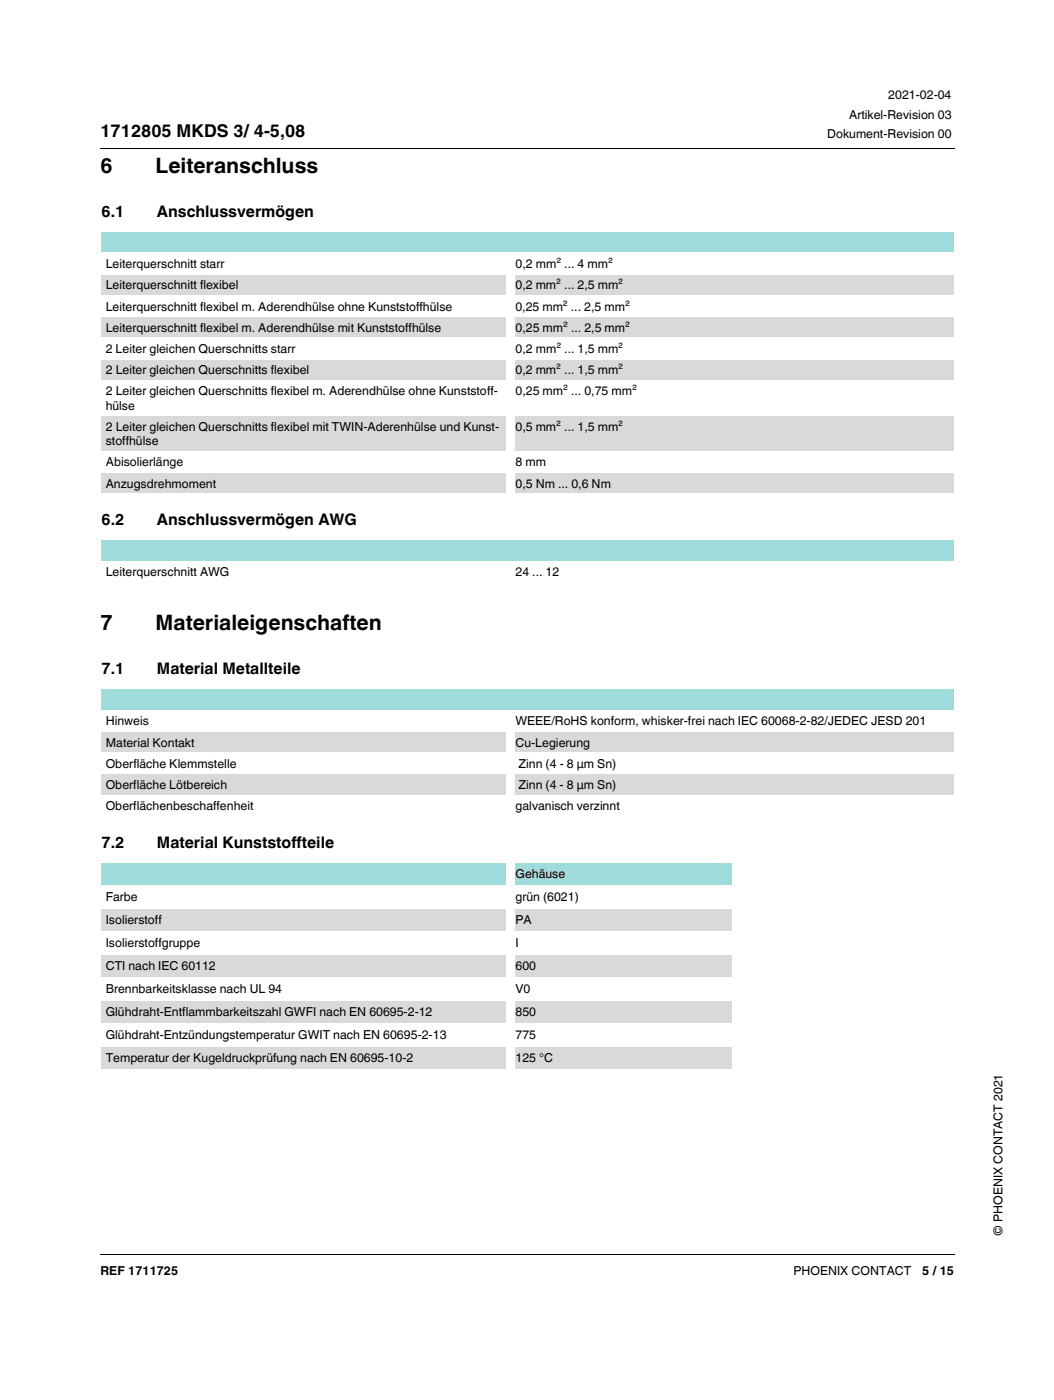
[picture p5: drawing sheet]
<svg xmlns="http://www.w3.org/2000/svg" width="210mm" height="279mm" viewBox="0 0 210 279" stroke-linecap="round" stroke-linejoin="round" font-family="sans-serif">
<defs><g id="words">
<g font-size="4.2">
<text x="20" y="34.4">6</text>
<text x="31" y="34.4">Leiteranschluss</text>
<text x="20" y="125.6">7</text>
<text x="31" y="125.6">Materialeigenschaften</text>
</g>
<text font-size="3.5" x="20" y="27.4">1712805 MKDS 3/ 4-5,08</text>
<g font-size="3.2">
<text x="20.2" y="43.3">6.1</text>
<text x="31.2" y="43.3">Anschlussvermögen</text>
<text x="20.2" y="104.7">6.2</text>
<text x="31.2" y="104.7">Anschlussvermögen AWG</text>
<text x="20.2" y="134.4">7.1</text>
<text x="31.2" y="134.4">Material Metallteile</text>
<text x="20.2" y="169">7.2</text>
<text x="31.2" y="169">Material Kunststoffteile</text>
</g>
<g font-size="2.5">
<text x="169.1" y="23.7">Artikel-Revision 03</text>
<text x="176.9" y="19.7">2021-02-04</text>
<text x="164.7" y="27.5">Dokument-Revision 00</text>
<text x="21.1" y="53.4">Leiterquerschnitt starr</text>
<text x="102.7" y="53.4">0,2 mm² ... 4 mm²</text>
<text x="21.1" y="57.7">Leiterquerschnitt flexibel</text>
<text x="102.7" y="57.7">0,2 mm² ... 2,5 mm²</text>
<text x="21.1" y="61.9">Leiterquerschnitt flexibel m. Aderendhülse ohne Kunststoffhülse</text>
<text x="102.7" y="61.9">0,25 mm² ... 2,5 mm²</text>
<text x="21.1" y="70.4">2 Leiter gleichen Querschnitts starr</text>
<text x="21.1" y="66.1">Leiterquerschnitt flexibel m. Aderendhülse mit Kunststoffhülse</text>
<text x="102.7" y="66.1">0,25 mm² ... 2,5 mm²</text>
<text x="102.7" y="70.4">0,2 mm² ... 1,5 mm²</text>
<text x="21.1" y="74.6">2 Leiter gleichen Querschnitts flexibel</text>
<text x="102.7" y="74.6">0,2 mm² ... 1,5 mm²</text>
<text x="21.1" y="78.8">2 Leiter gleichen Querschnitts flexibel m. Aderendhülse ohne Kunststoff-</text>
<text x="21.1" y="81.7">hülse</text>
<text x="102.7" y="78.8">0,25 mm² ... 0,75 mm²</text>
<text x="21.1" y="85.9">2 Leiter gleichen Querschnitts flexibel mit TWIN-Aderenhülse und Kunst-</text>
<text x="21.1" y="88.7">stoffhülse</text>
<text x="102.7" y="85.9">0,5 mm² ... 1,5 mm²</text>
<text x="21.1" y="92.9">Abisolierlänge</text>
<text x="102.7" y="92.9">8 mm</text>
<text x="21.1" y="97.2">Anzugsdrehmoment</text>
<text x="102.7" y="97.2">0,5 Nm ... 0,6 Nm</text>
<text x="21.1" y="114.9">Leiterquerschnitt AWG</text>
<text x="102.7" y="114.9">24 ... 12</text>
<text x="21.1" y="144.6">Hinweis</text>
<text x="21.1" y="148.8">Material Kontakt</text>
<text x="102.7" y="144.6">WEEE/RoHS konform, whisker-frei nach IEC 60068-2-82/JEDEC JESD 201</text>
<text x="102.7" y="148.8">Cu-Legierung</text>
<text x="21.1" y="153">Oberfläche Klemmstelle</text>
<text x="103.3" y="153">Zinn (4 - 8 µm Sn)</text>
<text x="21.1" y="161.5">Oberflächenbeschaffenheit</text>
<text x="21.1" y="157.3">Oberfläche Lötbereich</text>
<text x="102.7" y="161.5">galvanisch verzinnt</text>
<text x="103.3" y="157.3">Zinn (4 - 8 µm Sn)</text>
<text x="21.1" y="179.6">Farbe</text>
<text x="102.7" y="175">Gehäuse</text>
<text x="102.7" y="179.6">grün (6021)</text>
<text x="21.1" y="184.2">Isolierstoff</text>
<text x="102.7" y="184.2">PA</text>
<text x="21.1" y="188.7">Isolierstoffgruppe</text>
<text x="102.7" y="188.7">I</text>
<text x="21.1" y="197.9">Brennbarkeitsklasse nach UL 94</text>
<text x="21.1" y="193.3">CTI nach IEC 60112</text>
<text x="102.6" y="197.9">V0</text>
<text x="102.7" y="193.3">600</text>
<text x="21.1" y="202.5">Glühdraht-Entflammbarkeitszahl GWFI nach EN 60695-2-12</text>
<text x="102.7" y="202.5">850</text>
<text x="21.1" y="207.1">Glühdraht-Entzündungstemperatur GWIT nach EN 60695-2-13</text>
<text x="102.7" y="207.1">775</text>
<text x="21.1" y="211.7">Temperatur der Kugeldruckprüfung nach EN 60695-10-2</text>
<text x="102.7" y="211.7">125 °C</text>
<text x="199.6" y="246.3" transform="rotate(-90 199.6 246.3)">© PHOENIX CONTACT 2021</text>
<text x="20" y="254.2">REF 1711725</text>
<text x="158" y="254.2">PHOENIX CONTACT</text>
<text x="183.7" y="254.2">5 / 15</text>
</g>
</g></defs>
<path d="M19.9 29.4l.1 .2zM19.9 250l.1 .1z" fill="#000"/>
<path d="M20 29.5h170.1M20 250h170.1" fill="none" stroke="#000" stroke-width=".2"/>
<path d="M20 252.1h170v9.9h-170z" fill="#fff"/>
<path d="M20 46.1h170v4.3h-170z" fill="#9edbdb"/>
<g fill="#d9d9d9">
<path d="M20 54.6h81.6v4.2h-81.6z"/>
<path d="M101.6 54.6h88.4v4.2h-88.4z"/>
<path d="M20 63.1h81.6v4.2h-81.6z"/>
<path d="M101.6 63.1h88.4v4.2h-88.4z"/>
<path d="M20 71.5h81.6v4.3h-81.6z"/>
<path d="M101.6 71.5h88.4v4.3h-88.4z"/>
<path d="M20 82.8h81.6v7.1h-81.6z"/>
<path d="M101.6 82.8h88.4v7.1h-88.4z"/>
<path d="M20 94.1h81.6v4.3h-81.6z"/>
<path d="M101.6 94.1h88.4v4.3h-88.4z"/>
</g>
<g fill="#fff">
<path d="M20 46.2v52.1z"/>
<path d="M100.7 50.3h1.8v48.1h-1.8z"/>
<path d="M190 46.2v52.1z"/>
<path d="M20 46.1l170 .1z"/>
<path d="M20 50.4h170z"/>
<path d="M20 54.6l170 .1z"/>
<path d="M20 58.8l170 .1z"/>
<path d="M20 63.1h170z"/>
<path d="M20 67.3l170 .1z"/>
<path d="M20 71.5l170 .1z"/>
<path d="M20 75.8h170z"/>
<path d="M20 82.8l170 .1z"/>
<path d="M20 89.9h170z"/>
<path d="M20 94.1l170 .1z"/>
<path d="M20 98.3l170 .1z"/>
</g>
<path d="M20 107.6h170v4.2h-170z" fill="#9edbdb"/>
<g fill="#fff">
<path d="M20 107.6v8.4z"/>
<path d="M100.7 111.8h1.8v4.3h-1.8z"/>
<path d="M190 107.6v8.4z"/>
<path d="M20 107.6h170z"/>
<path d="M20 111.8l170 .1z"/>
<path d="M20 116l170 .1z"/>
</g>
<path d="M20 137.3h170v4.2h-170z" fill="#9edbdb"/>
<g fill="#d9d9d9">
<path d="M20 145.8h81.6v4.2h-81.6z"/>
<path d="M101.6 145.8h88.4v4.2h-88.4z"/>
<path d="M20 154.2h81.6v4.3h-81.6z"/>
<path d="M101.6 154.2h88.4v4.3h-88.4z"/>
</g>
<g fill="#fff">
<path d="M20 137.3v25.3z"/>
<path d="M100.7 141.5h1.8v21.2h-1.8z"/>
<path d="M190 137.3v25.3z"/>
<path d="M20 137.3h170z"/>
<path d="M20 141.5l170 .1z"/>
<path d="M20 145.7l170 .1z"/>
<path d="M20 150h170z"/>
<path d="M20 154.2l170 .1z"/>
<path d="M20 158.4l170 .1z"/>
<path d="M20 162.7h170z"/>
</g>
<path d="M20 171.9h125.8v4.6h-125.8z" fill="#9edbdb"/>
<g fill="#d9d9d9">
<path d="M20 181.1h81.6v4.6h-81.6z"/>
<path d="M101.6 181.1h44.2v4.6h-44.2z"/>
<path d="M20 190.3h81.6v4.6h-81.6z"/>
<path d="M101.6 190.3h44.2v4.6h-44.2z"/>
<path d="M20 199.4h81.6v4.6h-81.6z"/>
<path d="M101.6 199.4h44.2v4.6h-44.2z"/>
<path d="M20 208.6h81.6v4.6h-81.6z"/>
<path d="M101.6 208.6h44.2v4.6h-44.2z"/>
</g>
<g fill="#fff">
<path d="M20 172v41.2z"/>
<path d="M100.7 171.9h1.8v41.3h-1.8z"/>
<path d="M145.8 172v41.2z"/>
<path d="M20 171.9l125.8 .1z"/>
<path d="M20 176.5l125.8 .1z"/>
<path d="M20 181.1h125.8z"/>
<path d="M20 185.7h125.8z"/>
<path d="M20 190.3h125.8z"/>
<path d="M20 194.8l125.8 .1z"/>
<path d="M20 199.4l125.8 .1z"/>
<path d="M20 204l125.8 .1z"/>
<path d="M20 208.6l125.8 .1z"/>
<path d="M20 213.2h125.8z"/>
</g>
<use href="#words"/>
</svg>
